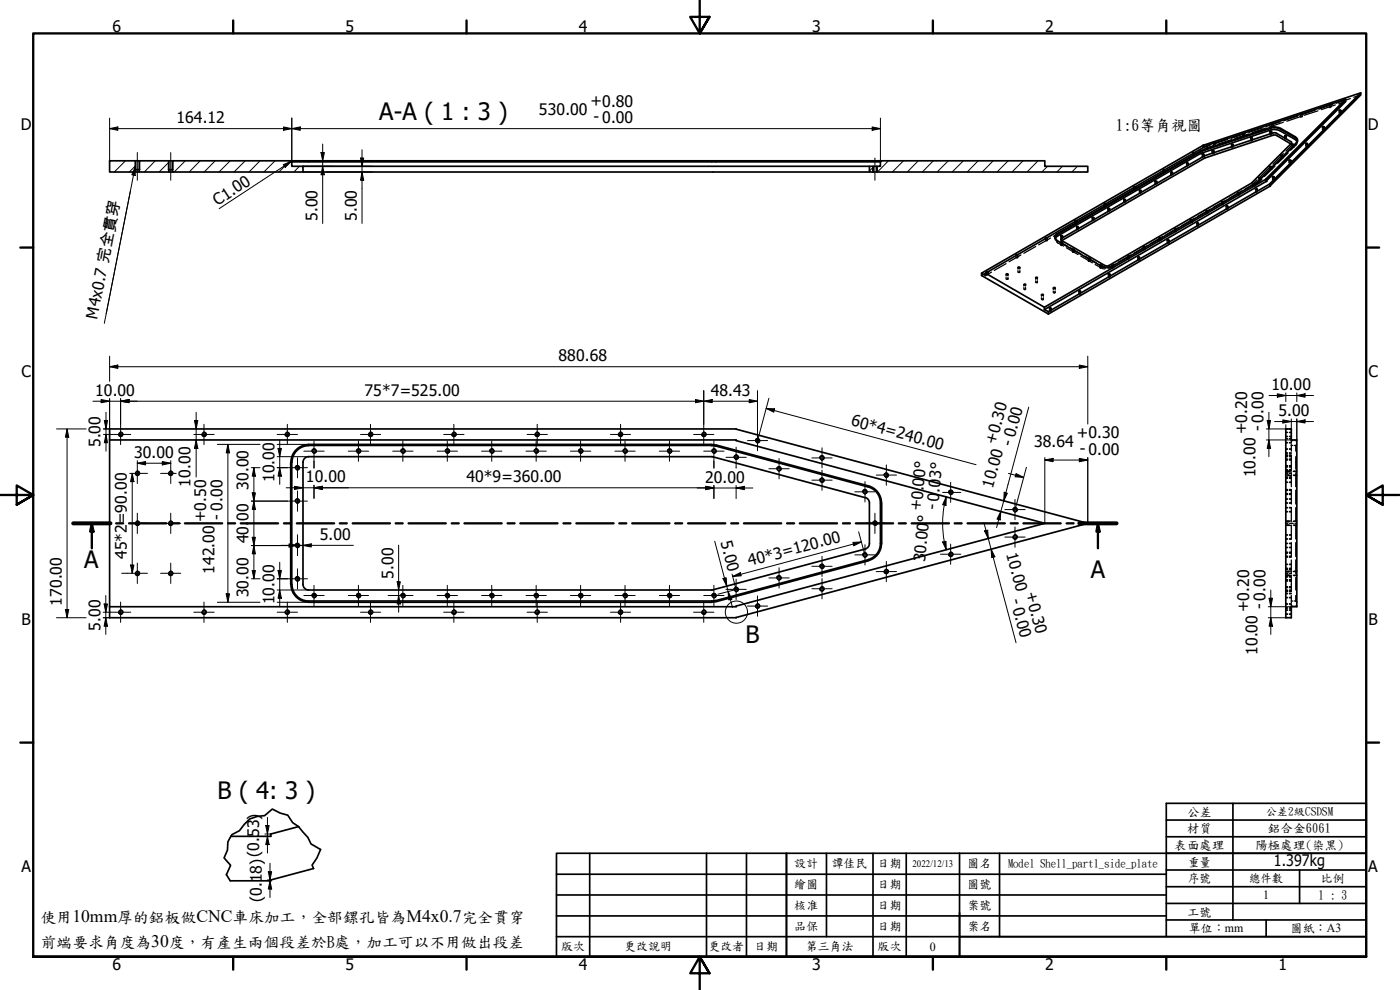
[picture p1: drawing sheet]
<svg xmlns="http://www.w3.org/2000/svg" width="420mm" height="297mm" viewBox="0 0 420 297" stroke-linecap="round" stroke-linejoin="round" font-family="sans-serif">
<defs><g id="words">
<g font-size="7.2">
<text x="113.8" y="35.9">A-A ( 1 : 3 )</text>
<text x="25.3" y="170.5">A</text>
<text x="327.3" y="173.3">A</text>
<text x="223.8" y="193">B</text>
<text x="65.3" y="239.7">B ( 4: 3 )</text>
</g>
<g font-size="4.8">
<text x="33.7" y="9.6">6</text>
<text x="103.7" y="9.6">5</text>
<text x="173.7" y="9.6">4</text>
<text x="243.7" y="9.6">3</text>
<text x="313.7" y="9.6">2</text>
<text x="383.7" y="9.6">1</text>
<text x="161.7" y="34.6">530.00</text>
<text x="177.2" y="31.9">+0.80</text>
<text x="6.2" y="38.9">D</text>
<text x="53" y="37">164.12</text>
<text x="178.1" y="36.8">- 0.00</text>
<text x="410.5" y="38.9">D</text>
<text x="65.3" y="61.8" transform="rotate(-33 65.3 61.8)">C1.00</text>
<text x="95.2" y="66.3" transform="rotate(-90 95.2 66.3)">5.00</text>
<text x="107.1" y="66.3" transform="rotate(-90 107.1 66.3)">5.00</text>
<text x="29.2" y="95.9" transform="rotate(-79 29.2 95.9)">M4x0.7 完全貫穿</text>
<text x="6.4" y="113.1">C</text>
<text x="167.6" y="108.4">880.68</text>
<text x="410.7" y="113.1">C</text>
<text x="28.6" y="118.7">10.00</text>
<text x="109.4" y="118.7">75*7=525.00</text>
<text x="213.3" y="118.7">48.43</text>
<text x="381.6" y="117.1">10.00</text>
<text x="383.7" y="124.8">5.00</text>
<text x="255.2" y="127.6" transform="rotate(15 255.2 127.6)">60*4=240.00</text>
<text x="323.2" y="131.4">+0.30</text>
<text x="374.1" y="130.4" transform="rotate(-90 374.1 130.4)">+0.20</text>
<text x="379" y="129.5" transform="rotate(-90 379 129.5)">- 0.00</text>
<text x="30.2" y="134.2" transform="rotate(-90 30.2 134.2)">5.00</text>
<text x="40.3" y="137.3">30.00</text>
<text x="298.8" y="133.6" transform="rotate(-75 298.8 133.6)">+0.30</text>
<text x="303.7" y="134" transform="rotate(-75 303.7 134)">- 0.00</text>
<text x="310.3" y="134">38.64</text>
<text x="324" y="136.3">- 0.00</text>
<text x="376.8" y="143.2" transform="rotate(-90 376.8 143.2)">10.00</text>
<text x="57.2" y="146" transform="rotate(-90 57.2 146)">10.00</text>
<text x="74.5" y="146.9" transform="rotate(-90 74.5 146.9)">30.00</text>
<text x="82.4" y="144.6" transform="rotate(-90 82.4 144.6)">10.00</text>
<text x="91.8" y="144.8">10.00</text>
<text x="140" y="144.8">40*9=360.00</text>
<text x="211.6" y="144.8">20.00</text>
<text x="298" y="146.7" transform="rotate(-75 298 146.7)">10.00</text>
<text x="66.5" y="155.9" transform="rotate(-90 66.5 155.9)">- 0.00</text>
<text x="276.4" y="153.5" transform="rotate(-85 276.4 153.5)">+0.00°</text>
<text x="281.3" y="153.1" transform="rotate(-85 281.3 153.1)">- 0.03°</text>
<text x="61.7" y="156.7" transform="rotate(-90 61.7 156.7)">+0.50</text>
<text x="74.5" y="156.3" transform="rotate(-90 74.5 156.3)">00</text>
<text x="38" y="167.8" transform="rotate(-90 38 167.8)">45*2=90.00</text>
<text x="74.5" y="163" transform="rotate(-90 74.5 163)">40.</text>
<text x="95.9" y="162">5.00</text>
<text x="216.2" y="162.7" transform="rotate(75 216.2 162.7)">5.00</text>
<text x="302" y="166.2" transform="rotate(75 302 166.2)">10.00</text>
<text x="64.4" y="172.2" transform="rotate(-90 64.4 172.2)">142.00</text>
<text x="118" y="173.7" transform="rotate(-90 118 173.7)">5.00</text>
<text x="225" y="169.9" transform="rotate(-15 225 169.9)">40*3=120.00</text>
<text x="277.6" y="168.8" transform="rotate(-85 277.6 168.8)">30.00°</text>
<text x="74.5" y="179.2" transform="rotate(-90 74.5 179.2)">30.00</text>
<text x="307.9" y="178" transform="rotate(75 307.9 178)">+0.30</text>
<text x="18.5" y="181.7" transform="rotate(-90 18.5 181.7)">170.00</text>
<text x="82.4" y="181.3" transform="rotate(-90 82.4 181.3)">10.00</text>
<text x="303.4" y="180.1" transform="rotate(75 303.4 180.1)">- 0.00</text>
<text x="374.6" y="183.7" transform="rotate(-90 374.6 183.7)">+0.20</text>
<text x="379.5" y="182.8" transform="rotate(-90 379.5 182.8)">- 0.00</text>
<text x="6.4" y="187.4">B</text>
<text x="30.2" y="189.2" transform="rotate(-90 30.2 189.2)">5.00</text>
<text x="410.7" y="187.4">B</text>
<text x="377.4" y="196.5" transform="rotate(-90 377.4 196.5)">10.00</text>
<text x="6.4" y="261.7">A</text>
<text x="382.3" y="259.9">1.397kg</text>
<text x="410.7" y="261.7">A</text>
<text x="78.5" y="270.7" transform="rotate(-90 78.5 270.7)">(0.18)(0.53)</text>
<text x="33.7" y="290.9">6</text>
<text x="103.7" y="290.9">5</text>
<text x="173.7" y="290.9">4</text>
<text x="243.7" y="290.9">3</text>
<text x="313.7" y="290.9">2</text>
<text x="383.7" y="290.9">1</text>
</g>
<g font-size="4.7">
<text x="334.8" y="39.1">1:6等角視圖</text>
<text x="12.3" y="276.7">使用10mm厚的</text>
<text x="44.7" y="276.7">鋁板做CNC車床加工，全部</text>
<text x="103" y="276.7">鏍孔皆為M4x0.7完全貫穿</text>
<text x="12.3" y="284.1">前端要求角度為30度，有產生兩個段差於B處，加工可以不用做出段差</text>
</g>
<g font-size="3.7">
<text x="356.2" y="244.8">公差</text>
<text x="356.2" y="249.7">材質</text>
<text x="380.5" y="249.7">鋁合金6061</text>
<text x="352.4" y="254.7">表面</text>
<text x="360" y="254.7">處理</text>
<text x="376.7" y="254.7">陽極處理(染黑)</text>
<text x="238.4" y="260.1">設</text>
<text x="242" y="260.1">計</text>
<text x="249.6" y="260.2">譚</text>
<text x="253.2" y="260.2">佳民</text>
<text x="263.4" y="260.2">日期</text>
<text x="290.4" y="260.2">圖</text>
<text x="294" y="260.2">名</text>
<text x="356.6" y="259.7">重量</text>
<text x="238.4" y="266.6">繪圖</text>
<text x="263.4" y="266.5">日期</text>
<text x="290.4" y="266.5">圖</text>
<text x="294" y="266.5">號</text>
<text x="356.6" y="264.7">序號</text>
<text x="374.9" y="264.7">總件數</text>
<text x="379.1" y="269.8">1</text>
<text x="395.7" y="269.8">1 : 3</text>
<text x="396.4" y="264.5">比例</text>
<text x="238.4" y="272.7">核准</text>
<text x="263.4" y="272.7">日期</text>
<text x="290.4" y="272.8">案號</text>
<text x="356.4" y="274.7">工號</text>
<text x="238.4" y="279">品</text>
<text x="242" y="279">保</text>
<text x="263.4" y="279">日期</text>
<text x="290.4" y="279.1">案名</text>
<text x="356.8" y="279.6">單位：mm</text>
<text x="387.4" y="279.6">圖</text>
<text x="391" y="279.6">紙：A3</text>
<text x="168.4" y="285.2">版</text>
<text x="172" y="285.2">次</text>
<text x="187.3" y="285.1">更改 明</text>
<text x="194.5" y="285.1">說</text>
<text x="212.6" y="285.2">更改</text>
<text x="219.8" y="285.2">者</text>
<text x="226.4" y="285.1">日期</text>
<text x="241.8" y="285.2">第三角法</text>
<text x="263.4" y="285.2">版</text>
<text x="267" y="285.2">次</text>
<text x="279.1" y="285.3">0</text>
</g>
<g font-size="3.4">
<text x="379.9" y="244.6">公差2級CSDSM</text>
<text x="302.5" y="260">Model Shell_part1_side_plate</text>
</g>
<text font-size="3" x="273.8" y="260.2">2022/12/13</text>
</g></defs>
<!-- layer: Hatch (ISO) -->
<g fill="none" stroke="#000" stroke-width=".3">
<path d="M33.1 48.2l-.2 .3M37.7 48.2l-3.4 3.4M40.7 49.7l-1.9 1.9M42.2 48.2l-.4 .4M46.6 48.2l-3.3 3.4M50.7 48.7l-2.9 2.9M55.6 48.2l-3.3 3.4M60.1 48.2l-3.3 3.4M64.6 48.2l-3.3 3.4M69.1 48.2l-3.4 3.4M73.6 48.2l-3.4 3.4M78 48.2l-3.3 3.4"/>
<path d="M82.5 48.2l-3.3 3.4M87.1 48.2l-3.4 3.4M89.9 49.9l-1.7 1.7M262.1 50.2l-1.2 1.1M266.6 48.2l-3.3 3.4M271.1 48.2l-3.3 3.4M275.6 48.2l-3.3 3.4M280.1 48.2l-3.3 3.4M284.6 48.2l-3.4 3.4M289.1 48.2l-3.3 3.4M293.6 48.2l-3.3 3.4M298.1 48.2l-3.3 3.4"/>
<path d="M302.6 48.2l-3.4 3.4M307 48.2l-3.3 3.4M311.5 48.2l-3.3 3.4M314.4 49.9l-1.7 1.7M318.8 49.9l-1.6 1.7M323.3 49.9l-1.6 1.7M326.5 51.3l-.3 .3"/>
</g>
<!-- layer: Visible (ISO) -->
<g fill="none" stroke="#000" stroke-width=".51">
<path d="M373.3 40l-.3 .1M382 37.1l-.4 .1M390.7 34.2l-.4 .1M399.3 31.3l-.3 .1M401.9 33.1l.4-.1 .1 .2-.4 .1zM403.9 29.8l-41.6 13.8-66.5 38.4M408.4 27.9l-47.3 15.7-66.5 38.4v.7l20 11.5M32.9 48.2h7.8v3.4h-7.8zM40.6 50.9h1.3M40.7 48.2h1.1M40.7 51.6h1.1M41.8 48.2h8.9v3.4h-8.9z"/>
<path d="M50.5 50.9h1.4M50.7 48.2h1.1M50.7 51.6h1.1M51.8 48.2h35.4l.4 .4v1.3h3.3v1.7h-39.1zM87.2 48.2h177.4M87.6 48.6h176.6M90.9 49.9h170M90.9 51.6h170M260.9 49.9h1.2v1.7h-1.2zM262.1 51.6h1M262.1 49.9h1M264.2 48.6l.4-.4h49v1.7h12.9v1.7h-63.4v-1.7h1.1z"/>
<path d="M337.3 59.8l.5 .1-.4 .2zM340.7 56l-.4 .1 .1 .1M349.6 50.9h-.5l.1 .2M356.2 48.9l.4 .2-.4 .1zM358.4 45.8h-.3l-.1 .2M360.9 46.2h.2l.2 .2-.4 .1zM364.7 42.8l-.4 .2M369.6 43.3l.5 .1a.26 .26 0 0 1-.3 .2 .26 .26 0 0 1-.2-.3zM371.9 57.8h-.5l.3 .2M375.3 41.5l.4-.2 .2 .3h-.4zM376.6 55.2l-.2-.2-.3 .2 .3 .1M376.7 55.1l12.2-12.1a1.02 1.02 0 0 0-.3-1.7l-4.4-2.6a3.8 3.8 0 0 0-2.9-.2l-20.6 6.8-43.3 25a1.09 1.09 0 0 0-.7 1 1.09 1.09 0 0 0 .7 1"/>
<path d="M377.9 53.3h.2l.2 .2-.3 .1zM379.9 53.8l24-24v.7l-24 23.9M379.9 53.8v.7l-66.5 38.4M379.9 53.8l-66.5 38.4M381.1 55.2l27.3-27.3v.6l-27.3 27.3M381.1 55.2v.7l-66.5 38.3M381.1 55.2l-66.5 38.3M384.6 46.7l.2-.1 .2 .2-.4 .1zM385.6 40.8l.3-.1 .2 .2-.4 .1zM386.9 48.1h.5a.26 .26 0 0 1-.3 .2 .26 .26 0 0 1-.2-.2zM387.4 43.2l-4.3-2.6-.8-.1-20.7 6.9-43 24.8M389.3 42.5l-.7-.7-4.4-2.5a4.2 4.2 0 0 0-2.9-.3l-21.1 7.1-42.8 24.7-.7 .8"/>
<path d="M391.9 43l.5 .2-.3 .1zM305.4 76.4h-.3l-.1 .2M314.2 71.3h-.3l-.1 .3M317.1 70.2l43.3-25 20.7-6.9a4.4 4.4 0 0 1 3.3 .2l4.3 2.5a1.22 1.22 0 0 1 .4 1.9l-12.2 12.1-42.8 24.7a4.2 4.2 0 0 1-3.8 0l-13-7.5a1.18 1.18 0 0 1-.2-2zM318.4 72.8h.5l-.3 .2M318.4 71.7l43.2-25 20.9-6.9 .4 .1 4.7 2.8-.1 .3-12 12-42.7 24.7h-1.2l-13-7.5zM318.5 70.7h.3l.1 .2-.4 .1zM321.9 74.9l.5-.1-.2 .2M323 66.2h-.4v.2M323.2 68h.4v.2h-.4zM326.6 77.6l.4-.1 .2 .2-.3 .1M327.8 65.3l.3-.1 .3 .2-.4 .1z"/>
<path d="M330.1 79.6h.6l-.2 .2M331.9 61.1h-.4v.2M334.2 79.6h-.4l.1 .2M339 76.9l-.4-.1-.2 .1 .2 .2M343.7 74.2l-.4-.2-.2 .2 .2 .1M348.4 71.5l-.5-.1 .1 .3M353.1 68.8l-.5-.1 .2 .2M357.8 66l-.4-.1-.1 .1 .2 .2M359.2 66.9l.5 .1a.26 .26 0 0 1-.3 .2 .26 .26 0 0 1-.2-.3zM362.5 63.3l-.4-.1-.2 .1 .3 .2M367.2 60.6l-.5-.1 .2 .3M368 61.8l.5 .1a.26 .26 0 0 1-.3 .2 .26 .26 0 0 1-.2-.3z"/>
<path d="M294.6 82l1.2 .7v-.7M295.8 82l17.6 10.2M296.5 81.5l-.4 .1 .1 .2M305.5 80.2h.6l-.2 .2zM312.5 88.4l.6-.1a.26 .26 0 0 1-.2 .3 .26 .26 0 0 1-.4-.2zM313.4 92.9l1.2 .6M313.4 92.2v.7M314.6 93.5v.7M315 92.4l.5 .1a.26 .26 0 0 1-.3 .2 .26 .26 0 0 1-.2-.3zM332.6 82.3l.5-.1a.26 .26 0 0 1-.2 .3 .26 .26 0 0 1-.3-.2zM32.9 128.7h188l105.6 28.3-105.6 28.3h-188zM32.9 132h188v.2l92.7 24.8-92.7 24.8v.2h-188"/>
<path d="M87.2 138.7v36.7M87.6 138.7v36.7M90.9 138.7l.5-1.2 1.2-.5h121l46.1 12.3M90.9 138.7v36.6l.3 .9 1 .8h121.4l46.1-12.3M92.6 133.3h121M92.6 133.7h121M92.6 133.4a5.3 5.3 0 0 0-5.3 5.3M92.6 133.7a5 5 0 0 0-5 5M213.6 133.7l1.3 .2 45.6 12.2M213.6 133.4l1.4 .2 45.6 12.2M385.9 128.7h1.6v3.3h1.7v50h-1.7v3.3h-1.6zM259.7 149.3l.7 .4 .5 1.2"/>
<path d="M260.5 146.1a5 5 0 0 1 3.7 4.8M260.6 145.8a5.3 5.3 0 0 1 3.9 5.1M260.9 150.9v12.2l-.2 .8-1 .8M264.2 150.9v12.2a5 5 0 0 1-3.7 4.8M264.6 150.9v12.2M87.3 175.3a5.3 5.3 0 0 0 5.3 5.3M87.6 175.3a5 5 0 0 0 5 5h121l1.3-.1M260.5 167.9l-45.6 12.3M260.6 168.3l-45.7 12.2M264.5 163.1a5.3 5.3 0 0 1-3.9 5.1M92.6 180.7h121M215 180.5l-1.4 .1"/>
<path d="M89.6 248l-8.3 2.2v.7h-12M94.1 260.6l-12.8 3.4v.3h-12.2"/>
<circle cx="381.4" cy="39.5" r=".23"/>
<circle cx="397.1" cy="38.2" r=".22"/>
<circle cx="342.2" cy="57.2" r=".23"/>
<circle cx="346.9" cy="54.4" r=".23"/>
<circle cx="351.7" cy="51.7" r=".2"/>
<circle cx="364.1" cy="45.3" r=".23"/>
<circle cx="377" cy="56.9" r=".22"/>
<circle cx="381.4" cy="50.1" r=".21"/>
<circle cx="382.1" cy="53.2" r=".23"/>
<circle cx="388.1" cy="43.4" r=".21"/>
<circle cx="332.8" cy="62.6" r=".2"/>
<circle cx="341.7" cy="77.3" r=".2"/>
<circle cx="350.6" cy="72.2" r=".23"/>
<circle cx="302.2" cy="82.4" r=".22"/>
<circle cx="307.5" cy="85.4" r=".23"/>
<circle cx="311.1" cy="83.4" r=".22"/>
<circle cx="316.4" cy="86.4" r=".21"/>
<circle cx="324" cy="87.5" r=".23"/>
<circle cx="36.2" cy="130.3" r=".54"/>
<circle cx="61.2" cy="130.3" r=".54"/>
<circle cx="86.2" cy="130.3" r=".54"/>
<circle cx="94.3" cy="135.3" r=".54"/>
<circle cx="107.6" cy="135.3" r=".54"/>
<circle cx="111.2" cy="130.3" r=".54"/>
<circle cx="120.9" cy="135.3" r=".54"/>
<circle cx="134.3" cy="135.3" r=".54"/>
<circle cx="136.2" cy="130.3" r=".54"/>
<circle cx="147.6" cy="135.3" r=".54"/>
<circle cx="160.9" cy="135.3" r=".54"/>
<circle cx="161.2" cy="130.3" r=".54"/>
<circle cx="174.3" cy="135.3" r=".54"/>
<circle cx="186.2" cy="130.3" r=".54"/>
<circle cx="187.6" cy="135.3" r=".54"/>
<circle cx="200.9" cy="135.3" r=".54"/>
<circle cx="211.2" cy="130.3" r=".54"/>
<circle cx="214.3" cy="135.3" r=".54"/>
<circle cx="220.9" cy="137.2" r=".54"/>
<circle cx="227.4" cy="132.2" r=".54"/>
<circle cx="246.7" cy="137.4" r=".54"/>
<circle cx="41.2" cy="157" r=".54"/>
<circle cx="41.2" cy="142" r=".54"/>
<circle cx="51.2" cy="157" r=".54"/>
<circle cx="51.2" cy="142" r=".54"/>
<circle cx="89.2" cy="150.3" r=".54"/>
<circle cx="89.2" cy="140.4" r=".54"/>
<circle cx="233.8" cy="140.7" r=".54"/>
<circle cx="246.7" cy="144.1" r=".54"/>
<circle cx="259.6" cy="147.5" r=".54"/>
<circle cx="262.6" cy="157" r=".54"/>
<circle cx="266" cy="142.6" r=".54"/>
<circle cx="285.3" cy="147.7" r=".54"/>
<circle cx="304.6" cy="152.9" r=".54"/>
<circle cx="41.2" cy="172" r=".54"/>
<circle cx="51.2" cy="172" r=".54"/>
<circle cx="89.2" cy="163.7" r=".54"/>
<circle cx="89.2" cy="173.7" r=".54"/>
<circle cx="94.3" cy="178.7" r=".54"/>
<circle cx="107.6" cy="178.7" r=".54"/>
<circle cx="120.9" cy="178.7" r=".54"/>
<circle cx="134.3" cy="178.7" r=".54"/>
<circle cx="147.6" cy="178.7" r=".54"/>
<circle cx="160.9" cy="178.7" r=".54"/>
<circle cx="174.3" cy="178.7" r=".54"/>
<circle cx="187.6" cy="178.7" r=".54"/>
<circle cx="200.9" cy="178.7" r=".54"/>
<circle cx="214.3" cy="178.7" r=".54"/>
<circle cx="220.9" cy="176.9" r=".54"/>
<circle cx="233.8" cy="173.4" r=".54"/>
<circle cx="246.7" cy="169.9" r=".54"/>
<circle cx="246.7" cy="176.7" r=".54"/>
<circle cx="259.6" cy="166.5" r=".54"/>
<circle cx="266" cy="171.5" r=".54"/>
<circle cx="285.3" cy="166.3" r=".54"/>
<circle cx="304.6" cy="161.1" r=".54"/>
<circle cx="36.2" cy="183.7" r=".54"/>
<circle cx="61.2" cy="183.7" r=".54"/>
<circle cx="86.2" cy="183.7" r=".54"/>
<circle cx="111.2" cy="183.7" r=".54"/>
<circle cx="136.2" cy="183.7" r=".54"/>
<circle cx="161.2" cy="183.7" r=".54"/>
<circle cx="186.2" cy="183.7" r=".54"/>
<circle cx="211.2" cy="183.7" r=".54"/>
<circle cx="227.4" cy="181.8" r=".54"/>
</g>
<!-- layer: Visible Narrow (ISO) -->
<g fill="none" stroke="#000" stroke-width=".38">
<path d="M40.6 48.2v2.7M41.9 48.2v2.7M50.5 48.2v2.7M51.9 48.2v2.7M261.9 49.9v1.7M263.3 49.9v1.7M36.1 129.7a.67 .67 0 0 1 .8 .5 .67 .67 0 0 1-.6 .8 .67 .67 0 0 1-.7-.6M61.1 129.7a.67 .67 0 0 1 .8 .5 .67 .67 0 0 1-.5 .8 .67 .67 0 0 1-.8-.6M86.1 129.7a.67 .67 0 0 1 .8 .5 .67 .67 0 0 1-.6 .8 .67 .67 0 0 1-.8-.6M93.6 135.2a.67 .67 0 0 1 .8-.5 .67 .67 0 0 1 .5 .8 .67 .67 0 0 1-.8 .5M106.9 135.2a.67 .67 0 0 1 .8-.5 .67 .67 0 0 1 .6 .8 .67 .67 0 0 1-.8 .5M111.1 129.7a.67 .67 0 0 1 .8 .5 .67 .67 0 0 1-.6 .8 .67 .67 0 0 1-.7-.6"/>
<path d="M120.3 135.2a.67 .67 0 0 1 .8-.5 .67 .67 0 0 1 .5 .8 .67 .67 0 0 1-.8 .5M133.6 135.2a.67 .67 0 0 1 .8-.5 .67 .67 0 0 1 .5 .8 .67 .67 0 0 1-.7 .5M136.1 129.7a.67 .67 0 0 1 .8 .5 .67 .67 0 0 1-.5 .8 .67 .67 0 0 1-.8-.6M146.9 135.2a.67 .67 0 0 1 .8-.5 .67 .67 0 0 1 .6 .8 .67 .67 0 0 1-.8 .5M160.3 135.2a.67 .67 0 0 1 .8-.5 .67 .67 0 0 1 .5 .8 .67 .67 0 0 1-.8 .5M161.1 129.7a.67 .67 0 0 1 .8 .5 .67 .67 0 0 1-.6 .8 .67 .67 0 0 1-.8-.6M173.6 135.2a.67 .67 0 0 1 .8-.5 .67 .67 0 0 1 .5 .8 .67 .67 0 0 1-.7 .5M186.1 129.7a.67 .67 0 0 1 .8 .5 .67 .67 0 0 1-.6 .8 .67 .67 0 0 1-.7-.6M187 135.2a.67 .67 0 0 1 .7-.5 .67 .67 0 0 1 .6 .8 .67 .67 0 0 1-.8 .5M200.3 135.2a.67 .67 0 0 1 .8-.5 .67 .67 0 0 1 .5 .8 .67 .67 0 0 1-.8 .5M211.1 129.7a.67 .67 0 0 1 .8 .5 .67 .67 0 0 1-.6 .8 .67 .67 0 0 1-.7-.6M213.6 135.2a.67 .67 0 0 1 .8-.5 .67 .67 0 0 1 .5 .8 .67 .67 0 0 1-.7 .5"/>
<path d="M220.3 137.1a.67 .67 0 0 1 .8-.6 .67 .67 0 0 1 .5 .8 .67 .67 0 0 1-.8 .5M226.7 132.1a.67 .67 0 0 1 .8-.5 .67 .67 0 0 1 .5 .7 .67 .67 0 0 1-.8 .6M246 137.3a.67 .67 0 0 1 .8-.6 .67 .67 0 0 1 .5 .8 .67 .67 0 0 1-.8 .5M41.1 141.3a.67 .67 0 0 1 .8 .6 .67 .67 0 0 1-.5 .8 .67 .67 0 0 1-.8-.6M41.1 156.3a.67 .67 0 0 1 .8 .6 .67 .67 0 0 1-.5 .7 .67 .67 0 0 1-.8-.5M51.1 156.3a.67 .67 0 0 1 .8 .6 .67 .67 0 0 1-.6 .7 .67 .67 0 0 1-.7-.5M51.1 141.3a.67 .67 0 0 1 .8 .6 .67 .67 0 0 1-.6 .8 .67 .67 0 0 1-.7-.6M88.6 150.2a.67 .67 0 0 1 .8-.5 .67 .67 0 0 1 .5 .7 .67 .67 0 0 1-.8 .6M88.6 140.2a.67 .67 0 0 1 .8-.5 .67 .67 0 0 1 .5 .8 .67 .67 0 0 1-.8 .5M233.1 140.6a.67 .67 0 0 1 .8-.6 .67 .67 0 0 1 .5 .8 .67 .67 0 0 1-.7 .5M246 144a.67 .67 0 0 1 .8-.6 .67 .67 0 0 1 .5 .8 .67 .67 0 0 1-.8 .6M258.9 147.4a.67 .67 0 0 1 .8-.5 .67 .67 0 0 1 .5 .7 .67 .67 0 0 1-.8 .6"/>
<path d="M261.9 156.9a.67 .67 0 0 1 .8-.6 .67 .67 0 0 1 .6 .8 .67 .67 0 0 1-.8 .5M265.3 142.5a.67 .67 0 0 1 .8-.6 .67 .67 0 0 1 .5 .8 .67 .67 0 0 1-.7 .5M284.7 147.6a.67 .67 0 0 1 .8-.5 .67 .67 0 0 1 .5 .7 .67 .67 0 0 1-.8 .6M304 152.8a.67 .67 0 0 1 .8-.5 .67 .67 0 0 1 .5 .7 .67 .67 0 0 1-.8 .6M41.1 171.4a.67 .67 0 0 1 .8 .5 .67 .67 0 0 1-.5 .8 .67 .67 0 0 1-.8-.5M51.1 171.4a.67 .67 0 0 1 .8 .5 .67 .67 0 0 1-.6 .8 .67 .67 0 0 1-.7-.5M88.6 163.5a.67 .67 0 0 1 .8-.5 .67 .67 0 0 1 .5 .8 .67 .67 0 0 1-.8 .5M88.6 173.6a.67 .67 0 0 1 .8-.6 .67 .67 0 0 1 .5 .8 .67 .67 0 0 1-.8 .5M93.6 178.6a.67 .67 0 0 1 .8-.5 .67 .67 0 0 1 .5 .7 .67 .67 0 0 1-.8 .6M106.9 178.6a.67 .67 0 0 1 .8-.5 .67 .67 0 0 1 .6 .7 .67 .67 0 0 1-.8 .6M120.3 178.6a.67 .67 0 0 1 .8-.5 .67 .67 0 0 1 .5 .7 .67 .67 0 0 1-.8 .6M133.6 178.6a.67 .67 0 0 1 .8-.5 .67 .67 0 0 1 .5 .7 .67 .67 0 0 1-.7 .6"/>
<path d="M146.9 178.6a.67 .67 0 0 1 .8-.5 .67 .67 0 0 1 .6 .7 .67 .67 0 0 1-.8 .6M160.3 178.6a.67 .67 0 0 1 .8-.5 .67 .67 0 0 1 .5 .7 .67 .67 0 0 1-.8 .6M173.6 178.6a.67 .67 0 0 1 .8-.5 .67 .67 0 0 1 .5 .7 .67 .67 0 0 1-.7 .6M187 178.6a.67 .67 0 0 1 .7-.5 .67 .67 0 0 1 .6 .7 .67 .67 0 0 1-.8 .6M200.3 178.6a.67 .67 0 0 1 .8-.5 .67 .67 0 0 1 .5 .7 .67 .67 0 0 1-.8 .6M213.6 178.6a.67 .67 0 0 1 .8-.5 .67 .67 0 0 1 .5 .7 .67 .67 0 0 1-.7 .6M220.3 176.7a.67 .67 0 0 1 .8-.5 .67 .67 0 0 1 .5 .8 .67 .67 0 0 1-.8 .5M233.1 173.3a.67 .67 0 0 1 .8-.6 .67 .67 0 0 1 .5 .8 .67 .67 0 0 1-.7 .5M246 169.8a.67 .67 0 0 1 .8-.5 .67 .67 0 0 1 .5 .8 .67 .67 0 0 1-.8 .5M246.6 176a.67 .67 0 0 1 .7 .6 .67 .67 0 0 1-.5 .7 .67 .67 0 0 1-.8-.5M258.9 166.4a.67 .67 0 0 1 .8-.5 .67 .67 0 0 1 .5 .7 .67 .67 0 0 1-.8 .6M265.9 170.8a.67 .67 0 0 1 .7 .6 .67 .67 0 0 1-.5 .7 .67 .67 0 0 1-.8-.5"/>
<path d="M285.2 165.7a.67 .67 0 0 1 .8 .5 .67 .67 0 0 1-.5 .8 .67 .67 0 0 1-.8-.6M304.5 160.5a.67 .67 0 0 1 .8 .5 .67 .67 0 0 1-.5 .8 .67 .67 0 0 1-.8-.6M36.1 183a.67 .67 0 0 1 .8 .5 .67 .67 0 0 1-.6 .8 .67 .67 0 0 1-.7-.5M61.1 183a.67 .67 0 0 1 .8 .5 .67 .67 0 0 1-.5 .8 .67 .67 0 0 1-.8-.5M86.1 183a.67 .67 0 0 1 .8 .5 .67 .67 0 0 1-.6 .8 .67 .67 0 0 1-.8-.5M111.1 183a.67 .67 0 0 1 .8 .5 .67 .67 0 0 1-.6 .8 .67 .67 0 0 1-.7-.5M136.1 183a.67 .67 0 0 1 .8 .5 .67 .67 0 0 1-.5 .8 .67 .67 0 0 1-.8-.5M161.1 183a.67 .67 0 0 1 .8 .5 .67 .67 0 0 1-.6 .8 .67 .67 0 0 1-.8-.5M186.1 183a.67 .67 0 0 1 .8 .5 .67 .67 0 0 1-.6 .8 .67 .67 0 0 1-.7-.5M211.1 183a.67 .67 0 0 1 .8 .5 .67 .67 0 0 1-.6 .8 .67 .67 0 0 1-.7-.5M227.2 181.2a.67 .67 0 0 1 .8 .5 .67 .67 0 0 1-.5 .8 .67 .67 0 0 1-.8-.6"/>
</g>
<!-- layer: Hidden (ISO) -->
<g fill="none" stroke="#000" stroke-width=".38">
<path d="M373.3 40l.2 .2M379 38.3l-4.2 1.4M380 38.4l-4.2 1.4M381.1 39.5v.3M381.1 40v.2M381.6 40v.2h-.5l.3 .2M381.6 37.7v.2M381.6 39.5v.3M381.7 37.8l-.1 .2 .3 .1M381.7 37.8h.4M381.8 37.4l-.2-.2v.3M382 37.1l.1 .2"/>
<path d="M382.1 37.2v.3M382.1 37.7v.2M384.2 36.6l-4.2 1.4M385.1 36.7l-4.1 1.4M389.4 34.8l-4.1 1.4M390.3 34.3v.3M390.3 34.8v.2M390.3 35l-4.1 1.4M390.7 34.2l.1 .2M390.8 34.9l-.5 .1 .2 .2M390.8 34.3v.3M390.8 34.8v.2"/>
<path d="M394.7 33.1l-4.2 1.4-.2-.2M395.5 33.3l-4.1 1.3M396.9 38.1v.2M396.9 38.6v.2M397.1 38.7l.3 .1-.5 .1M397.4 38.1v.2M397.4 38.6v.2M399 31.9v.2M399 32v.2l.2 .1M399 32l.5 .1M399.2 31.6l-.2-.2v.3M399.3 31.3l.2 .2"/>
<path d="M399.5 31.4v.3M399.5 31.9v.2M400 31.3l-4.2 1.5M400.7 31.5l-4.1 1.4M401.9 33.1v.3M401.9 33.6v.2M402.1 33.6l.3 .2-.5 .1M402.4 33.1v.3M402.4 33.6v.2M403.9 30.5l-2.1 .7M405.3 29.6l-4.3 1.4M408.4 28.5l-2.1 .7"/>
<path d="M337.2 59.9v.2M337.4 58.6l-3.5 2M337.8 59.9v.2M340.3 56.1v.3M340.3 56.6v.2M340.4 56.2h.2M340.6 56.6l.2 .2-.5 .1M340.7 56l.1 .2M340.8 56.1v.3M340.8 56.6v.2M341.8 56.1l-3.5 2M341.9 57.2v.3"/>
<path d="M341.9 57.6v.3M342.5 57.8h-.6l.3 .2M342.5 57.2v.3M342.5 57.6v.3M346.3 53.5l-3.6 2M346.6 54.5v.2M346.6 54.9v.3M347.2 55.1h-.6l.3 .2M347.2 54.5v.2M347.2 54.9v.3M349.1 51v.2M349.1 51.5v.2"/>
<path d="M349.2 51.1l.2 .1M349.4 51.5l.2 .2-.5 .1M349.6 50.9v.2M349.6 51v.2M349.6 51.5v.2M350.7 50.9l-3.5 2M351.3 51.7v.3M351.3 52.2v.2M351.9 52.4h-.6l.3 .2M351.9 51.7v.3M351.9 52.2v.2M355.2 48.4l-3.6 2"/>
<path d="M356.1 49v.3M356.1 49.5v.2M356.6 49.6h-.4l-.1 .2 .2 .1M356.6 49v.3M356.6 49.5v.2M357.9 45.9v.3M357.9 46.3v.3M358 46l.3 .1M358.3 46.5l.1 .2h-.4M358.4 45.8l.1 .2M358.5 45.9v.3M358.5 46.3v.3"/>
<path d="M359.6 45.8l-3.6 2.1M360.8 46.3v.2M360.8 46.8v.2M361.1 44.2v.1M361.1 43.6v.3M361.1 44.1v.2M361.3 46.9l-.5 .1 .3 .2M361.3 46.3v.2M361.3 46.8v.2M362.3 44.2v.1M362.3 44.1v.1l-1.8 1.1M362.3 43.6v.2"/>
<path d="M362.3 43.6v.3M362.3 44.1v.2M363.2 43.6l-2.1 .7M363.8 45.3v.3M363.8 45.8v.2M364.3 46l-.4-.1 .1 .3M364.3 43.4v.3M364.4 45.3v.3M364.4 45.8v.2M364.4 43.6l-2.1 .7M364.7 42.8l.1 .2M364.8 43.6l-.4-.1v.3h.2"/>
<path d="M364.9 43v.2M364.9 43.4v.3M368.4 41.8l-4.1 1.4v-.2l.3 .2M369.6 43.4v.2M369.6 43.9v.2M369.6 41.9l-4.2 1.4M370.1 44l-.5 .1 .2 .1M370.1 43.4v.2M370.1 43.9v.2M371.4 57.9v.2M371.4 58.3v.2M371.7 58h.1"/>
<path d="M371.9 58.5h-.5l.3 .2M371.9 57.8v.2M371.9 57.9v.2M371.9 58.3v.2M372.7 57.3l-3.8 2.2M373 40.1l.2 .1M373 40.1v.2M373 40.6v.2M373.4 40.7l-.4 .1 .2 .1M373.5 40.1v.2M373.5 40.6v.2M373.7 40.1l-4.2 1.4"/>
<path d="M374.8 40.2l-4.2 1.3M375.3 41.5v.2M375.3 42v.1M375.6 55.6l-2 1.2M375.9 42.1h-.6l.3 .2M375.9 41.5v.2M375.9 42v.1M376.1 55.2v.2M376.1 55.6v.3M376.4 55.3h.1M376.6 55.7l-.5 .1 .3 .2M376.6 55.2h.1"/>
<path d="M376.7 55.2v.2M376.8 56.8v.2M376.8 57.3v.2M376.9 55.5l-.2 .4M377.1 57.3l.2 .2-.4 .1M377.3 54l-1.6 1.5M377.3 56.8v.2M377.3 57.3v.2M377.8 53.5v.1M377.8 53.9v.2M378.3 54l-.5 .1 .3 .2M378.3 53.5v.1"/>
<path d="M378.3 53.9v.2M378.7 53.8l-1.7 1.6M379.9 53.8v.2M379.9 54.2v.3M381.1 55.6v.2M381.1 55.9h.1M381.1 55.2v.2M381.1 50.1v.2M381.1 50.5v.3M381.2 50l-3.1 3.2M381.6 50.7l-.3-.1-.2 .2 .3 .1M381.7 50.1v.2"/>
<path d="M381.7 50.5v.3M381.9 53.6l.1 .4 .4-.2-.3-.2M381.9 53.1v.2M382.4 53.1v.2M382.4 53.6v.2M382.7 49.8l-3.2 3.1M384.5 46.8v.2M384.5 47.2v.2M385 47.4h-.5l.2 .2M385 46.8v.2M385 47.2v.2M385.1 46.1l-3.1 3.2"/>
<path d="M385.5 40.9v.2M385.5 41.3v.3M386 41.5h-.4l.2 .2M386.1 40.9v.2M386.1 41.3v.3M386.6 45.9l-3.2 3.1M386.8 48.1v.3M386.8 48.6v.2M387.2 48.7l.2 .2h-.5M387.4 43.2l.1 .1M387.4 48.1v.3M387.4 48.6v.2"/>
<path d="M387.6 43.2l-.1 .5-1.5 1.6M387.6 42.8v.2M387.8 43.4v.3M387.8 43.9v.2M388.3 44.1l-.3-.2-.2 .2 .2 .1M388.4 43.4v.3M388.4 43.9v.2M389.2 43.2l-1.9 1.9M389.3 42.5v.4M389.3 42.3v.1M389.3 42.6v.2M391.9 43.1v.3"/>
<path d="M391.9 43.6v.2M392.2 43.7h.2l-.2 .3-.3-.1M392.4 43.1v.3M392.4 43.6v.2M301.9 79.1l-3.5 2M304.9 76.5v.3M304.9 77v.2M305 76.6l.2 .1M305.2 77.1l.2 .2h-.5M305.4 76.4v.2M305.4 76.5v.3M305.4 77v.2"/>
<path d="M306.4 76.5l-3.6 2M310.8 74l-3.5 2M313.8 71.4v.3M313.8 71.9v.2M313.8 71.6h.3M314.1 71.9l.2 .1-.1 .2h-.4M314.2 71.3l.1 .2M314.3 71.4v.3M314.3 71.9v.2M315.3 71.4l-3.6 2.1M316.7 71.6v.5M316.7 71.3v.2"/>
<path d="M316.7 71.7v.1M317.1 72.5l2.1 1.3M318.4 70.8v.2M318.4 71.3v.2M318.4 71.8v.3M318.4 72.3v.2M318.4 73.3v.2M318.5 72.9l-.1 .2M318.5 72.6l1.9 1.2M318.5 73h.1M318.6 72.2l-.1 .2M318.9 71.4h-.4l.1 .2"/>
<path d="M318.9 73.5l-.4-.1 .1 .3M318.9 70.8v.2M318.9 71.3v.2M318.9 72.9v.2M318.9 73.3v.2M319.7 68.8l-3.5 2.1M320 74.3l3.5 2.1M321.2 74.3l3.5 2.1M321.9 74.9v.1M321.9 74.9v.2M321.9 75.4v.2M322.1 75h.1"/>
<path d="M322.4 75.5l-.5 .1 .2 .1M322.5 74.9v.2M322.5 75.4v.2M322.6 66.3v.2M322.6 66.8v.2M322.6 66.4l.3 .1M322.9 66.9l.3 .1-.6 .1M323 66.2l.1 .2M323.1 68.1v.2M323.1 68.6v.2M323.2 66.3v.2M323.2 66.8v.2"/>
<path d="M323.6 68.6l-.5 .1 .2 .2M323.6 68.1v.2M324.1 66.3l-3.6 2M324.4 76.8l3.5 2.1M325.6 76.8l3.4 2.1M326.6 77.6v.1M326.6 77.6v.2M326.6 78.1v.2M326.8 77.8h.1M327.2 78.1l-.6 .1 .2 .3M327.2 77.6v.2M327.8 65.4v.2"/>
<path d="M327.8 65.8v.2M328.3 66h-.5l.2 .2M328.4 65.4v.2M328.4 65.8v.2M328.5 63.7l-3.5 2.1M328.7 79.4l2 1.1 .9 .2M329.9 79.4l2.1 1M330.1 79.6l.1 .1M330.1 79.7v.2M330.3 79.8h.2M330.4 79.8l1.2 .4M330.4 79.7v.1"/>
<path d="M330.7 79.7v.2M331.4 61.2v.3M331.4 61.7v.2M331.5 61.3l.2 .1M331.7 61.8l.2 .2h-.4M331.9 61.1v.2M332 61.2v.3M332 61.7v.2M332.5 62.7v.2M332.5 63.1v.2M333 63.2l-.5 .2 .2 .1M333 61.1l-3.6 2.1"/>
<path d="M333.1 62.7v.2M333.1 63.1v.2M333.7 79.7v.2M333.9 79.8h.2M334.2 79.6l-1.4 .6M334.2 79.7v.2M334.7 79.2l-2.3 1.2M337.2 60.4v.2M337.7 60.5l-.5 .1 .2 .2M337.8 60.4v.2M338.4 76.9v.2M338.4 77.4v.2"/>
<path d="M338.6 77.1h.2M338.9 77.5l-.5 .1 .2 .2M338.9 77l.1 .1M339 77.4v.2M339.4 76.5l-3.8 2.2M341.4 77.2v.3M341.4 77.6v.3M341.8 77.8h.2l-.1 .2h-.4M342 77.2v.3M342 77.6v.3M343.1 74.2v.3M343.1 74.7v.2"/>
<path d="M343.3 74.3h.2M343.6 74.8l-.5 .1 .2 .1M343.6 74.3l.1 .2M343.7 74.7v.2M344.2 73.8l-3.8 2.1M347.9 71.5v.2M347.9 71.9v.3M348.2 71.6l-.2 .1M348.3 71.6l.1 .1M348.4 72.1h-.5l.1 .2M348.4 71.9v.3M348.9 71l-3.8 2.2"/>
<path d="M350.3 72.1v.2M350.3 72.6v.2M350.6 72.6l.2 .2-.5 .1M350.8 72.1v.2M350.8 72.6v.2M352.6 68.8v.2M352.6 69.2v.3M352.9 68.9h-.1M353 68.9l.1 .1M353.1 69.4h-.5l.2 .2M353.1 69.2v.3M353.7 68.2l-3.8 2.3"/>
<path d="M357.3 66v.3M357.3 66.5v.2M357.5 66.2h.1M357.8 66.7h-.5l.2 .2M357.8 66.2v.1M357.8 66.5v.2M358.5 65.5l-3.9 2.2M359.2 67v.2M359.2 67.5v.2M359.4 67.5l.3 .2h-.5M359.7 67v.2M359.7 67.5v.2"/>
<path d="M361.9 63.3v.2M361.9 63.8v.2M362.2 63.5h.1M362.5 63.9h-.4l-.2 .2 .3 .1M362.5 63.4v.1M362.5 63.8v.2M363.2 62.8l-3.8 2.1M366.7 60.6v.2M366.7 61.1v.2M366.9 60.8h.1M367.2 61.2l-.5 .1 .2 .2M367.2 60.6v.1"/>
<path d="M367.2 60.6v.2M367.2 61.1v.2M368 61.9v.3M368 62.3v.3M368 60.1l-3.8 2.1M368.2 62.4l.3 .3h-.5M368.5 61.9v.3M368.5 62.3v.3M295 82.4l-.4 .3M295.8 82l-.5 .2M296.1 82.1l.1 .4 .4-.2-.2-.1M296.1 81.6v.2"/>
<path d="M296.2 81.8h.2M296.5 81.5l.1 .2M296.6 81.6v.2M296.6 82.1v.2M297.6 81.6l-1.8 1.1M301.9 82.3v.5M301.9 83.2v.5M302.3 83.6l.2 .1h-.5M302.5 82.3v.5M302.5 83.2v.5M305.5 80.2v.6M305.5 81.2v.4"/>
<path d="M305.8 81.5l.3 .1-.2 .2-.3-.1M306.1 80.2v.6M306.1 81.2v.4M307.3 85.4v.4M307.3 86.3v.4M307.6 86.6l.1 .3-.4-.1M307.8 85.4v.4M307.8 86.3v.4M310.8 83.4v.4M310.8 84.3v.4M311.1 84.6l.2 .2h-.5M311.3 83.4v.4"/>
<path d="M311.3 84.3v.4M312.5 88.4v.5M312.5 89.3v.5M312.9 89.6l.2 .2-.5 .1M313.1 88.4v.5M313.1 89.3v.5M315 92.5v.3M315 92.9v.3M315.2 93.1h.2v.2h-.4M315.5 92.5v.3M315.5 92.9v.3M316.1 86.4v.5"/>
<path d="M316.1 87.3v.4M316.4 87.6l.3 .1-.2 .2-.3-.1M316.7 86.4v.5M316.7 87.3v.4M323.8 87.9v.4l.5-.2-.3-.2M323.8 87.4v.3M324.3 87.4v.3M324.3 87.9v.2M330.1 80.1v.2M330.6 80.2l-.5 .1 .3 .2M330.7 80.1v.2M332.6 82.3v.2"/>
<path d="M332.6 82.8v.2M332.9 82.9l.2 .2-.4-.1M333.1 82.3v.2M333.1 82.8v.2M333.7 80.1v.2M333.8 80.2l.1 .3M333.9 80.3l-1.1 .4M334.2 80.1l-.4 .1M385.9 128.8h.5M385.9 137h.5M385.9 134.8h.5M385.9 135.9h.5"/>
<path d="M385.9 139.8h.5M385.9 136.6h.5M385.9 137.7h.5M385.9 134.7h.5M385.9 136h.5M385.9 139.7h.5M385.9 136.5h.5M385.9 137.8h.5M385.9 131.7h.5M385.9 132.8h.5M385.9 136.8h.5M385.9 137.9h.5"/>
<path d="M385.9 130.9h.5M385.9 129.8h.5M385.9 131.6h.5M385.9 132.9h.5M385.9 136.7h.5M385.9 138h.5M385.9 131h.5M385.9 129.7h.5M387 128.8h.5M387 137h.5v3.8M387 134.8h.5M387 135.9h.5"/>
<path d="M387 139.8h.5M387 136.6h.5M387 137.7h.5M387 134.7h.5M387 136h.5M387 139.7h.5M387 136.5h.5M387 137.8h.5M387 131.7h.5M387 132.8h.5M387 136.8h.5M387 137.9h.5"/>
<path d="M387 130.9h.5M387 129.8h.5M387 131.6h.5M387 132.9h.5M387 136.7h.5M387 138h.5M387 131h.5M387 129.7h.5M387.5 132v.7M387.5 133.2v2.2M387.5 132.2h.6M387.5 133.7h.5"/>
<path d="M388.4 133.7h.5M388.6 132.2h.6M388.9 133.7v1.7M388.9 137v3.8M389 133.6l-.1 .1M389.2 133.3l-.1 .2M385.9 157h.5M385.9 140.1h.5M385.9 141.2h.5M385.9 147h.5M385.9 148.1h.5M385.9 149.8h.5"/>
<path d="M385.9 150.9h.5M385.9 140.9h.5M385.9 143.6h.5M385.9 144.6h.5M385.9 140h.5M385.9 141.3h.5M385.9 146.9h.5M385.9 148.2h.5M385.9 149.7h.5M385.9 151h.5M385.9 141h.5M385.9 156.3h.2"/>
<path d="M385.9 157.7h.2M385.9 143.4h.5M385.9 144.8h.5M385.9 142.5h1.1M385.9 141.5h1.1M385.9 157.5h1.1M385.9 156.4h1.1M385.9 142h.5M385.9 143.1h.5M385.9 147.2h.5M385.9 148.3h.5M385.9 152.4h.5"/>
<path d="M385.9 153.5h.5M385.9 141.9h.5M385.9 143.2h.5M385.9 147.1h.5M385.9 148.4h.5M385.9 152.3h.5M385.9 153.6h.5M386.3 156.3h1.1M386.3 157.7h1.1M386.5 142.2v.5h.9M386.5 156.3v.5M386.5 157.2v.5"/>
<path d="M387 141.9l.5-.1v4.2M387 147.1h.5v4.1M387 157h1.1M387 140.1h.5M387 141.2h.5M387 147h.5M387 148.1h.5M387 149.8h.5M387 150.9h.5M387 140.9h.5M387 143.6h.5M387 144.6h.5"/>
<path d="M387 140h.5M387 146.9h.5M387 148.2h.5M387 149.7h.5M387 151h.5M387 141h.5M387 143.4h.5M387 144.8h.5M387 142h.5M387 143.1h.5M387 147.2h.5M387 148.3h.5"/>
<path d="M387 152.4h.5M387 153.5h.5M387 143.2h.5M387 148.4h.5M387 152.3h.5M387 153.6h.5M387.5 152.3v4.2M387.5 157.5v4.2h-.5M387.5 141.3h-1v.5M388.1 142.5h1.1M388.1 141.5h1.1M388.1 157.5h1.1"/>
<path d="M388.1 156.4h1.1M388.3 141.3h.9M388.3 156.3h.9M388.3 157.7h.9M388.3 142.7h.9M388.6 157h.6M388.9 141.8v4.2M388.9 147.1v4.1M388.9 152.3v4.2M388.9 157.5v4.2M385.9 177h.5M385.9 166h.5"/>
<path d="M385.9 167.1h.5M385.9 172.8h.5M385.9 173.9h.5M385.9 178.2h.5M385.9 179.2h.5M385.9 163.1h.5M385.9 164.2h.5M385.9 173.2h.5M385.9 174.2h.5M385.9 176.3h.5M385.9 177.4h.5M385.9 169.4h.5"/>
<path d="M385.9 170.5h.5M385.9 165.8h.5M385.9 167.2h.5M385.9 172.7h.5M385.9 174h.5M385.9 178h.5M385.9 179.4h.5M385.9 163h.5M385.9 164.3h.5M385.9 173h.5M385.9 174.4h.5M385.9 176.1h.5"/>
<path d="M385.9 177.5h.5M385.9 169.3h.5M385.9 170.6h.5M385.9 172.6h1.1M385.9 171.5h1.1M385.9 161.7h.5M385.9 160.6h.5M385.9 166.9h.5M385.9 172h.5M385.9 170.9h.5M385.9 177.2h.5M385.9 161.8h.5"/>
<path d="M385.9 160.5h.5M385.9 167h.5M385.9 165.7h.5M385.9 172.1h.5M385.9 170.8h.5M385.9 177.3h.5M385.9 176h.5M386.5 172.3v.4h1M387 166h.5M387 167.1h.5M387 172.8h.5M387 173.9h.5"/>
<path d="M387 178.2h.5M387 179.2h.5M387 163.1h.5M387 164.2h.5M387 173.2h.5M387 174.2h.5M387 176.3h.5M387 177.4h.5M387 169.4h.5M387 170.5h.5M387 165.8h.5M387 167.2h.5"/>
<path d="M387 174h.5M387 178h.5M387 179.4h.5M387 163h.5M387 164.3h.5M387 173h.5M387 174.4h.5M387 176.1h.5M387 177.5h.5M387 169.3h.5M387 170.6h.5M387 160.6h.5"/>
<path d="M387 166.9h.5M387 172h.5M387 170.9h.5M387 177.2h.5M387 161.8h.5M387 160.5h.5M387 165.7h.5M387 172.1h.5M387 170.8h.5M387 177.3h.5M387 176h.5M387.4 171.4h-.9v.4"/>
<path d="M387.5 178.7v1.6h.5M387.5 162.8v4.2h-.5M387.5 168v4.2M387.5 173.3v3.7h-.5M388.1 172.6h1.1M388.1 171.5h1.1M388.3 172.7h.9M388.3 171.4h.9M388.9 173.3v3.7M388.9 162.8v4.2M388.9 168v4.2M388.9 178.7v1.6"/>
<path d="M385.9 185.3h.5M385.9 182.4h.5M385.9 181.3h.5M385.9 184.2h.5M385.9 183.1h.5M385.9 182.5h.5M385.9 181.2h.5M385.9 184.3h.5M385.9 183h.5M387 185.3h.5M387 182.4h.5M387 181.3h.5"/>
<path d="M387 184.2h.5M387 183.1h.5M387 182.5h.5M387 181.2h.5M387 184.3h.5M387 183h.5M387.5 180.3v.5M387.5 181.3v.7M387.5 181.8h.6M388.4 180.3h.5M388.6 181.8h.6M388.9 180.3l.1 .2"/>
<path d="M389.1 180.6l.1 .1"/>
</g>
<g fill="#000">
<circle cx="375.7" cy="55.5" r=".19"/>
<circle cx="379.9" cy="54.5" r=".19"/>
<circle cx="379.9" cy="54.4" r=".19"/>
<circle cx="381.1" cy="55.8" r=".19"/>
<circle cx="330.3" cy="79.7" r=".19"/>
</g>
<!-- layer: Visible (ISO) -->
<circle cx="361.1" cy="43.6" r=".25" fill="#000"/>
<!-- layer: Break Line (ISO) -->
<path d="M94.1 260.6l-.4-1 1.4-2.2 1.1-2.5-2.9-1.7-.9-1.9-2.8-3.3-1.8-1.2-1.4-2.2-2.3-.6-2.4-1.3-2.3 2-2.2 .3-2.3 .7-1.6 1.7-1.4 1.8a5.1 5.1 0 0 0-3.6 5.9l-1.1 2.3 2 2.2-1.3 2.8 1.2 1.9" fill="none" stroke="#000" stroke-width=".51"/>
<!-- layer: Detail Boundary (ISO) -->
<circle cx="221" cy="183.7" r="3.3" fill="none" stroke="#000" stroke-width=".3"/>
<!-- layer: Section Line (ISO) -->
<g fill="none" stroke="#000" stroke-width=".7">
<path d="M22 157h11.1M27.6 157l.5 2.5h-1zM27.6 157v7.5M34.9 157h2.1M38.7 157h11.2M51.7 157h2.1M55.5 157h11.2M68.5 157h2M72.3 157h11.1M85.2 157h2.1M89.1 157h11.2M102 157h2.1"/>
<path d="M105.9 157h11.1M118.7 157h2.1M122.6 157h11.2M135.6 157h2.1M139.4 157h11.2M152.3 157h2.1M156.1 157h11.2M169.1 157h2.1M173 157h11.1M185.9 157h2.1M189.7 157h11.2M202.6 157h2.1"/>
<path d="M206.5 157h11.2M219.5 157h2.1M223.3 157h11.1M236.2 157h2.1M240 157h11.2M253 157h2.1M256.9 157h11.1M269.7 157h2.1M273.6 157h11.2M286.5 157h2.1M290.4 157h11.2M303.3 157h2.1"/>
<path d="M307.1 157h11.2M320.1 157h2.1M323.9 157h11.2M329.5 157l.5 2.5h-.9zM329.5 157v7.5"/>
</g>
<path d="M22 157h11.1M323.9 157h11.2" fill="none" stroke="#000" stroke-width="1.2"/>
<g fill="#000">
<path d="M27.6 157l.5 2.5h-1z" fill-rule="evenodd"/>
<path d="M329.5 157l.5 2.5h-.9z" fill-rule="evenodd"/>
</g>
<!-- layer: Border (ISO) -->
<g fill="none" stroke="#000" stroke-width=".7">
<path d="M70 6.1v3.9M140 6.1v3.9M210 0v10l-2.9-4.9h5.8l-2.9 4.9 2.9-4.9M280 6.1v3.9M350 6.1v3.9M6.1 74.3h3.9M410 74.3h3.9M0 148.5h10l-5-2.8v5.7l5-2.9-5 2.9M420 148.5h-10l5-2.8v5.7l-5-2.9 5 2.9M6.1 222.8h3.9M410 222.8h3.9M10 287.1v-277.1h400v277.1h-400h400"/>
<path d="M70 287.1v3.8M140 287.1v3.8M212.9 292l-2.9-4.9 2.9 4.9h-5.8l2.9-4.9v9.9M280 287.1v3.8M350 287.1v3.8"/>
</g>
<!-- layer: Title (ISO) -->
<g fill="none" stroke="#000" stroke-width=".51">
<path d="M167 256h69v31.1h-69zM177 256v31.1M212 256v31.1M224 256v31.1M248 256v25M262 256v31.1M272 256v31.1M288 256h122M288 256h-52v31.1h52v-13.3M288 256v25h122v-25M300 256v25M350 246h60v10h-60z"/>
<path d="M350 256v25M350 251.1h60M370 241h-20v5M410 246v-5h-40v35M167 274.8h183M167 268.5h183M167 262.3h183M350 271.1h60M350 261h60M350 266.1h60M350 276h60M380 276v5"/>
<path d="M390 261v10.1M167 281h121M288 281h122v6.1h-122z"/>
</g>
<!-- layer: Center Mark (ISO) -->
<g fill="none" stroke="#000" stroke-width=".3">
<path d="M33.1 130.4h6.1M36.2 127.3v6.1M41.2 139v3h3.1M51.2 139v3h-3M58.2 130.4h6.1M61.2 127.3v6.1M83.2 130.4h6.1M86.2 127.3v6.1M89.3 137.3v6.1M91.2 135.4h6.1M94.2 132.3v6.1M104.5 135.4h6.1"/>
<path d="M107.6 132.3v6.1M108.2 130.4h6M111.2 127.3v6.1M117.9 135.4h6.1M120.9 132.3v6.1M131.2 135.4h6.1M133.2 130.4h6.1M134.2 132.3v6.1M136.2 127.3v6.1M144.5 135.4h6.1M147.6 132.3v6.1M157.9 135.4h6.1"/>
<path d="M158.2 130.4h6.1M160.9 132.3v6.1M161.2 127.3v6.1M171.2 135.4h6.1M174.2 132.3v6.1M183.2 130.4h6M184.5 135.4h6.1M186.2 127.3v6.1M187.6 132.3v6.1M197.9 135.4h6.1M200.9 132.3v6.1M208.2 130.4h6"/>
<path d="M211.2 135.4h6.1M211.2 127.3v6.1M214.2 132.3v6.1M217.9 137.2h6.1M220.9 134.2v6.1M224.3 132.2h6.1M227.3 129.1v6.1M233.8 137.6v6.1M243.6 137.4h6.1M246.7 134.4v6M266 139.5v6.1M38.9 142h2.3v3.1"/>
<path d="M38.9 157h2.3v3.1M41.2 154v3h3.1M48.2 157h6M51.2 154v6.1M52.9 142h-1.7v3.1M86.2 140.3h6.1M86.2 150.4h6.1M89.3 147.3v6.1M230.8 140.6h6.1M243.6 144.1h6.1M246.7 141.1v6M256.5 147.6h6.1"/>
<path d="M259.5 157h6.1M259.6 144.5v6.1M262.6 154v6.1M263 142.5h6M282.9 147.8h2.4v2.9M285.3 144.7v3.1h3.1M301.6 152.9h6.1M304.6 158.1v6.1M304.6 149.8v6.1M38.2 172h6.1M41.2 169v6.1M48.2 172h6"/>
<path d="M51.2 169v6.1M86.2 173.7h6.1M86.2 163.7h6.1M89.3 170.7v6M89.3 160.6v6.1M91.2 178.7h6.1M94.2 175.6v6.1M104.5 178.7h6.1M107.6 175.6v6.1M117.9 178.7h6.1M120.9 175.6v6.1M131.2 178.7h6.1"/>
<path d="M134.2 175.6v6.1M144.5 178.7h6.1M147.6 175.6v6.1M157.9 178.7h6.1M160.9 175.6v6.1M171.2 178.7h6.1M174.2 175.6v6.1M184.5 178.7h6.1M187.6 175.6v6.1M197.9 178.7h6.1M200.9 175.6v6.1M211.2 178.7h6.1"/>
<path d="M214.2 175.6v6.1M217.9 176.8h6.1M220.9 173.8v6.1M227.3 178.8v6.1M230.8 173.4h6.1M233.8 170.4v6.1M243.6 176.6h6.1M243.6 169.9h6.1M246.7 173.6v6.1M246.7 166.9v6.1M256.5 166.5h6.1M259.6 163.4v6.1"/>
<path d="M263 171.5h6M266 168.5v6M282.3 166.3h6.1M285.3 163.2v6.1M301.6 161.1h6.1M33.1 183.7h6.1M36.2 180.6v6.1M58.2 183.7h6.1M61.2 180.6v6.1M83.2 183.7h6.1M86.2 180.6v6.1M108.2 183.7h6"/>
<path d="M111.2 180.6v6.1M133.2 183.7h6.1M136.2 180.6v6.1M158.2 183.7h6.1M161.2 180.6v6.1M183.2 183.7h6M186.2 180.6v6.1M208.2 183.7h6M211.2 180.6v6.1M224.3 181.8h6.1"/>
</g>
<!-- layer: Dimension (ISO) -->
<g fill="none" stroke="#000" stroke-width=".3">
<path d="M32.9 38.6l2.5-.5v1zM32.9 35.4v12.8M32.9 38.6h231.3M85.1 38.1l2.5 .5-2.5 .5zM87.6 38.6l2.5-.5v1zM87.6 35.4v13.2M261.7 38.1l2.5 .5-2.5 .5zM264.2 35.4v13.2M90.9 49.9h20.9M90.9 51.6h5M92.6 48.2h7.4M96.3 45.8h1l-.5 2.4z"/>
<path d="M96.8 49.9l.5 2.5h-1zM96.8 43.2v23.8M97.9 51.6h13.9M108.2 47.4h1l-.6 2.5zM108.6 51.6l.6 2.5h-1zM108.6 44.9v22.1M30.4 119.9l2.5 .5-2.5 .4zM32.9 110l2.5-.5v1zM32.9 110h293.6M32.9 106.9v7.5M32.9 119.6v12.4M36.2 119.6v7.7"/>
<path d="M208.7 119.9l2.5 .5-2.5 .4zM211.2 117.2v10.1M224.9 119.9l2.4 .5-2.4 .4zM227.3 117.2v11.9M230.8 119.5l-3.3 12.3M323.9 109.5l2.6 .5-2.6 .5zM326.5 106.9v20.3M380.9 118.7h13.3M383.3 118.2l2.6 .5-2.6 .5zM385.9 117.9v2.6M389.2 118.7l2.5-.5v1zM389.2 117.9v2.6"/>
<path d="M17 128.7h8.8M20.1 128.7l.5 2.5h-1zM20.1 128.7v56.6M27.9 120.4h199.4M31.1 128.7h1.8M31.1 130.4h2M31.3 126.2h1l-.5 2.5zM31.8 130.4l.5 2.4h-1zM31.8 123.7v11.7M36.2 120.4l2.5-.5v.9zM41.2 139l2.5-.5v1zM41.2 138.2v.8h10v-.8"/>
<path d="M48.7 138.5l2.5 .5-2.5 .5zM58.4 126.2h1l-.5 2.5zM58.9 132l.5 2.5h-1zM58.9 123.7v19.4M65.2 133.3h12.8M68.4 133.3l.5 2.6h-1zM68.4 133.3v47.4M83.2 133.3h2.9M83.2 137h9.4M83.4 134.5h1.1l-.6 2.5zM83.9 132v13.3M86.3 133.3h6.3"/>
<path d="M94.2 138.4v2M211.2 120.4l2.5-.5v.9zM214.2 138.4v2M229.9 122.5l2.6 .2-.3 1zM229.9 122.5l63 16.9M308.7 122.2l-9.6 36.1M313.6 138l2.4-.5v1zM313.6 138h12.9M313.6 137.3v19.7M323.9 137.5l2.6 .5-2.6 .5zM326.5 137.3v19.7M380.3 126.2h1l-.5 2.5z"/>
<path d="M380.8 132l.5 2.5h-1zM380.8 123.7v13.3M382.5 126.5h11.7M385 126l2.5 .5-2.5 .4zM385.9 127.4v1.3h-5.9M387.5 125.7v6.3h-7.5M389.2 126.5l2.5-.5v.9zM389.2 125.7v6.3M39.7 142l.5 2.5h-1zM39.7 142v30M75.4 140.3h2.6M75.4 150.4h10.8"/>
<path d="M75.7 147.9h.9l-.4 2.5zM76.2 140.3l.4 2.6h-.9zM76.2 150.4l.4 2.4h-.9zM76.2 140.3v33.4M83.2 140.3h3M83.9 140.3l.6 2.6h-1.1zM85.9 146.4h140M88.4 145.9l2.5 .5-2.5 .5zM94.2 146.4l2.6-.5v1zM94.2 145.6v3.9M211.8 145.9l2.4 .5-2.4 .5zM214.2 145.7v3.9"/>
<path d="M220.9 146.4l2.5-.5v1zM220.9 140.3v.1M220.9 145.7v3.9M257.7 159.6l1.8 6.5M284 149.1l-.1 2.5-1-.2zM284 149.1a29.7 29.7 0 0 0 0 15.9M295.3 156.8l9.6 36M295.5 159.3l.9-.2 .2 2.5zM300.4 153.5l-.2 2.5-1-.2zM301.4 147.7l.9 .3-1.1 2.3zM302.6 142l4.6 1.2M304.9 142.1l2.3 1.1-2.5-.1z"/>
<path d="M308 140.2l-3.3 12.3M31.7 178.7v11.7M36.5 172h1.7M39.2 169.5h1l-.5 2.5zM67.9 178.2h1l-.5 2.5zM75.4 163.7h10.8M75.4 173.7h2.6M75.7 161.2h.9l-.4 2.5zM75.7 171.2h.9l-.4 2.5zM76.2 163.7l.4 2.5h-.9zM83.2 173.7h3M83.2 177h9.4"/>
<path d="M83.4 171.2h1.1l-.6 2.5zM83.9 177l.6 2.5h-1.1zM83.9 168.7v13.3M84.3 163.6h21.7M86.7 163.2l2.6 .4-2.6 .5zM89.3 160.5v.1M90.9 163.6l2.5-.4v.9zM116.5 178.7h1.4M119.2 174.5h.9l-.5 2.5zM119.6 178.7l.5 2.5h-.9zM119.6 163.6v20.1M214.5 162.4l5.3 19.9"/>
<path d="M217 173.6l.9-.3 .2 2.6zM218.5 177.5l1.1 2.3-.9 .2zM219.7 172.3l1.1 4.2M219.9 173l2.3-1.2 .2 1zM220.5 177l-5 1.3M256 162.7l2.5-.1-2.3 1.2zM258.5 162.6l-38.6 10.4M282.9 162.6l1-.2 .1 2.6zM297.4 164.8l1.2 2.3-1 .2zM380.9 179.5h1l-.5 2.5zM381.4 177v13.4M17 185.3h8.8"/>
<path d="M19.6 182.9h1l-.5 2.4zM31 185.3h1.9M31 183.7h2.1M31.2 181.2h1.1l-.6 2.5zM31.7 185.3l.6 2.6h-1.1zM65.2 180.7h12.8M83.2 180.7h2.9M86.3 180.7h6.3M380.6 185.3h5.3M380.6 182h6.9M381.4 185.3l.5 2.6h-1zM79.5 250.2h1.8"/>
<path d="M79.5 250.9h1.8M79.8 247.7h1l-.5 2.5zM80.3 250.9l.5 2.5h-1zM80.3 245.2v10.8M81 259v10.3M80.3 264.3h1M80.3 264h1M80.5 261.5h1l-.5 2.5zM81 264.3l.5 2.4h-1z"/>
</g>
<g fill="#000">
<path d="M32.9 38.6l2.5-.5v1z" fill-rule="evenodd"/>
<path d="M85.1 38.1l2.5 .5-2.5 .5z" fill-rule="evenodd"/>
<path d="M87.6 38.6l2.5-.5v1z" fill-rule="evenodd"/>
<path d="M261.7 38.1l2.5 .5-2.5 .5z" fill-rule="evenodd"/>
<path d="M96.3 45.8h1l-.5 2.4z" fill-rule="evenodd"/>
<path d="M96.8 49.9l.5 2.5h-1z" fill-rule="evenodd"/>
<path d="M108.2 47.4h1l-.6 2.5z" fill-rule="evenodd"/>
<path d="M108.6 51.6l.6 2.5h-1z" fill-rule="evenodd"/>
<path d="M32.9 110l2.5-.5v1z" fill-rule="evenodd"/>
<path d="M36.2 120.4l2.5-.5v.9z" fill-rule="evenodd"/>
<path d="M36.2 120.4l2.5-.5v.9z" fill-rule="evenodd"/>
<path d="M211.2 120.4l2.5-.5v.9z" fill-rule="evenodd"/>
<path d="M323.9 109.5l2.6 .5-2.6 .5z" fill-rule="evenodd"/>
<path d="M383.3 118.2l2.6 .5-2.6 .5z" fill-rule="evenodd"/>
<path d="M389.2 118.7l2.5-.5v1z" fill-rule="evenodd"/>
<path d="M20.1 128.7l.5 2.5h-1z" fill-rule="evenodd"/>
<path d="M30.4 119.9l2.5 .5-2.5 .4z" fill-rule="evenodd"/>
<path d="M31.3 126.2h1l-.5 2.5z" fill-rule="evenodd"/>
<path d="M31.8 130.4l.5 2.4h-1z" fill-rule="evenodd"/>
<path d="M41.2 139l2.5-.5v1z" fill-rule="evenodd"/>
<path d="M48.7 138.5l2.5 .5-2.5 .5z" fill-rule="evenodd"/>
<path d="M58.4 126.2h1l-.5 2.5z" fill-rule="evenodd"/>
<path d="M58.9 132l.5 2.5h-1z" fill-rule="evenodd"/>
<path d="M68.4 133.3l.5 2.6h-1z" fill-rule="evenodd"/>
<path d="M83.4 134.5h1.1l-.6 2.5z" fill-rule="evenodd"/>
<path d="M208.7 119.9l2.5 .5-2.5 .4z" fill-rule="evenodd"/>
<path d="M224.9 119.9l2.4 .5-2.4 .4z" fill-rule="evenodd"/>
<path d="M229.9 122.5l2.6 .2-.3 1z" fill-rule="evenodd"/>
<path d="M313.6 138l2.4-.5v1z" fill-rule="evenodd"/>
<path d="M323.9 137.5l2.6 .5-2.6 .5z" fill-rule="evenodd"/>
<path d="M380.3 126.2h1l-.5 2.5z" fill-rule="evenodd"/>
<path d="M380.8 132l.5 2.5h-1z" fill-rule="evenodd"/>
<path d="M385 126l2.5 .5-2.5 .4z" fill-rule="evenodd"/>
<path d="M389.2 126.5l2.5-.5v.9z" fill-rule="evenodd"/>
<path d="M39.7 142l.5 2.5h-1z" fill-rule="evenodd"/>
<path d="M75.7 147.9h.9l-.4 2.5z" fill-rule="evenodd"/>
<path d="M76.2 140.3l.4 2.6h-.9z" fill-rule="evenodd"/>
<path d="M76.2 150.4l.4 2.4h-.9z" fill-rule="evenodd"/>
<path d="M83.9 140.3l.6 2.6h-1.1z" fill-rule="evenodd"/>
<path d="M88.4 145.9l2.5 .5-2.5 .5z" fill-rule="evenodd"/>
<path d="M94.2 146.4l2.6-.5v1z" fill-rule="evenodd"/>
<path d="M94.2 146.4l2.6-.5v1z" fill-rule="evenodd"/>
<path d="M211.8 145.9l2.4 .5-2.4 .5z" fill-rule="evenodd"/>
<path d="M211.8 145.9l2.4 .5-2.4 .5z" fill-rule="evenodd"/>
<path d="M220.9 146.4l2.5-.5v1z" fill-rule="evenodd"/>
<path d="M284 149.1l-.1 2.5-1-.2z" fill-rule="evenodd"/>
<path d="M295.5 159.3l.9-.2 .2 2.5z" fill-rule="evenodd"/>
<path d="M300.4 153.5l-.2 2.5-1-.2z" fill-rule="evenodd"/>
<path d="M301.4 147.7l.9 .3-1.1 2.3z" fill-rule="evenodd"/>
<path d="M304.9 142.1l2.3 1.1-2.5-.1z" fill-rule="evenodd"/>
<path d="M39.2 169.5h1l-.5 2.5z" fill-rule="evenodd"/>
<path d="M67.9 178.2h1l-.5 2.5z" fill-rule="evenodd"/>
<path d="M75.7 161.2h.9l-.4 2.5z" fill-rule="evenodd"/>
<path d="M75.7 171.2h.9l-.4 2.5z" fill-rule="evenodd"/>
<path d="M76.2 163.7l.4 2.5h-.9z" fill-rule="evenodd"/>
<path d="M83.4 171.2h1.1l-.6 2.5z" fill-rule="evenodd"/>
<path d="M83.9 177l.6 2.5h-1.1z" fill-rule="evenodd"/>
<path d="M86.7 163.2l2.6 .4-2.6 .5z" fill-rule="evenodd"/>
<path d="M90.9 163.6l2.5-.4v.9z" fill-rule="evenodd"/>
<path d="M119.2 174.5h.9l-.5 2.5z" fill-rule="evenodd"/>
<path d="M217 173.6l.9-.3 .2 2.6z" fill-rule="evenodd"/>
<path d="M218.5 177.5l1.1 2.3-.9 .2z" fill-rule="evenodd"/>
<path d="M219.9 173l2.3-1.2 .2 1z" fill-rule="evenodd"/>
<path d="M256 162.7l2.5-.1-2.3 1.2z" fill-rule="evenodd"/>
<path d="M282.9 162.6l1-.2 .1 2.6z" fill-rule="evenodd"/>
<path d="M297.4 164.8l1.2 2.3-1 .2z" fill-rule="evenodd"/>
<path d="M380.9 179.5h1l-.5 2.5z" fill-rule="evenodd"/>
<path d="M19.6 182.9h1l-.5 2.4z" fill-rule="evenodd"/>
<path d="M31.2 181.2h1.1l-.6 2.5z" fill-rule="evenodd"/>
<path d="M31.7 185.3l.6 2.6h-1.1z" fill-rule="evenodd"/>
<path d="M119.6 178.7l.5 2.5h-.9z" fill-rule="evenodd"/>
<path d="M381.4 185.3l.5 2.6h-1z" fill-rule="evenodd"/>
<path d="M79.8 247.7h1l-.5 2.5z" fill-rule="evenodd"/>
<path d="M80.3 250.9l.5 2.5h-1z" fill-rule="evenodd"/>
<path d="M80.5 261.5h1l-.5 2.5z" fill-rule="evenodd"/>
<path d="M81 264.3l.5 2.4h-1z" fill-rule="evenodd"/>
</g>
<!-- layer: Symbol (ISO) -->
<path d="M39.2 57.1l-7.9 39.9M40.6 50.1v2.5l-1-.2zM40.6 50.1l-8.7 44M85 49.4l2.4-1-1.8 1.8zM87.4 48.4l-21.6 14.2" fill="none" stroke="#000" stroke-width=".3"/>
<g fill="#000">
<path d="M40.6 50.1v2.5l-1-.2z" fill-rule="evenodd"/>
<path d="M85 49.4l2.4-1-1.8 1.8z" fill-rule="evenodd"/>
</g>
<!-- layer: Centerline (ISO) -->
<path d="M41.2 45.8v8.3M51.2 45.8v8.3M262.6 47.4v6.7" fill="none" stroke="#000" stroke-width=".3"/>
<use href="#words"/>
</svg>
